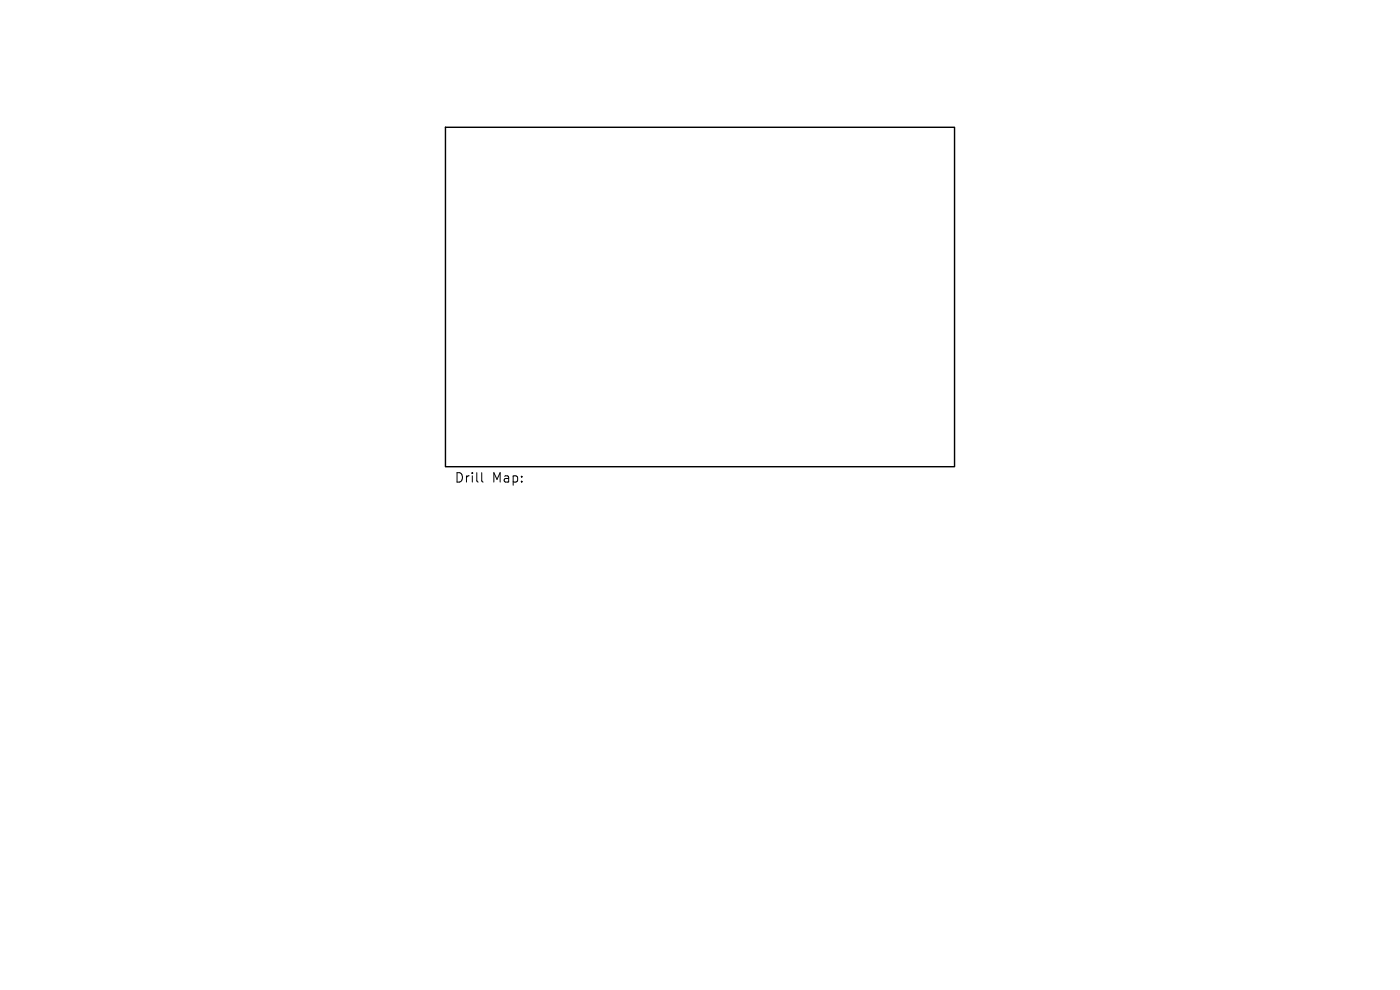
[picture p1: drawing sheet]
<svg xmlns="http://www.w3.org/2000/svg" width="297mm" height="210mm" viewBox="0 0 297 210" stroke-linecap="round" stroke-linejoin="round" font-family="sans-serif">
<defs><g id="words">
<g font-size="2.8">
<text x="96.4" y="102.7">Drill</text>
<text x="104.4" y="102.7">Map:</text>
</g>
</g></defs>
<path d="M94.5 27h108v72h-108z" fill="none" stroke="#000" stroke-width=".3"/>
<path d="M102.2 100.3v1.7l.3 .3" fill="none" stroke="#000" stroke-width=".21"/>
<use href="#words"/>
</svg>
